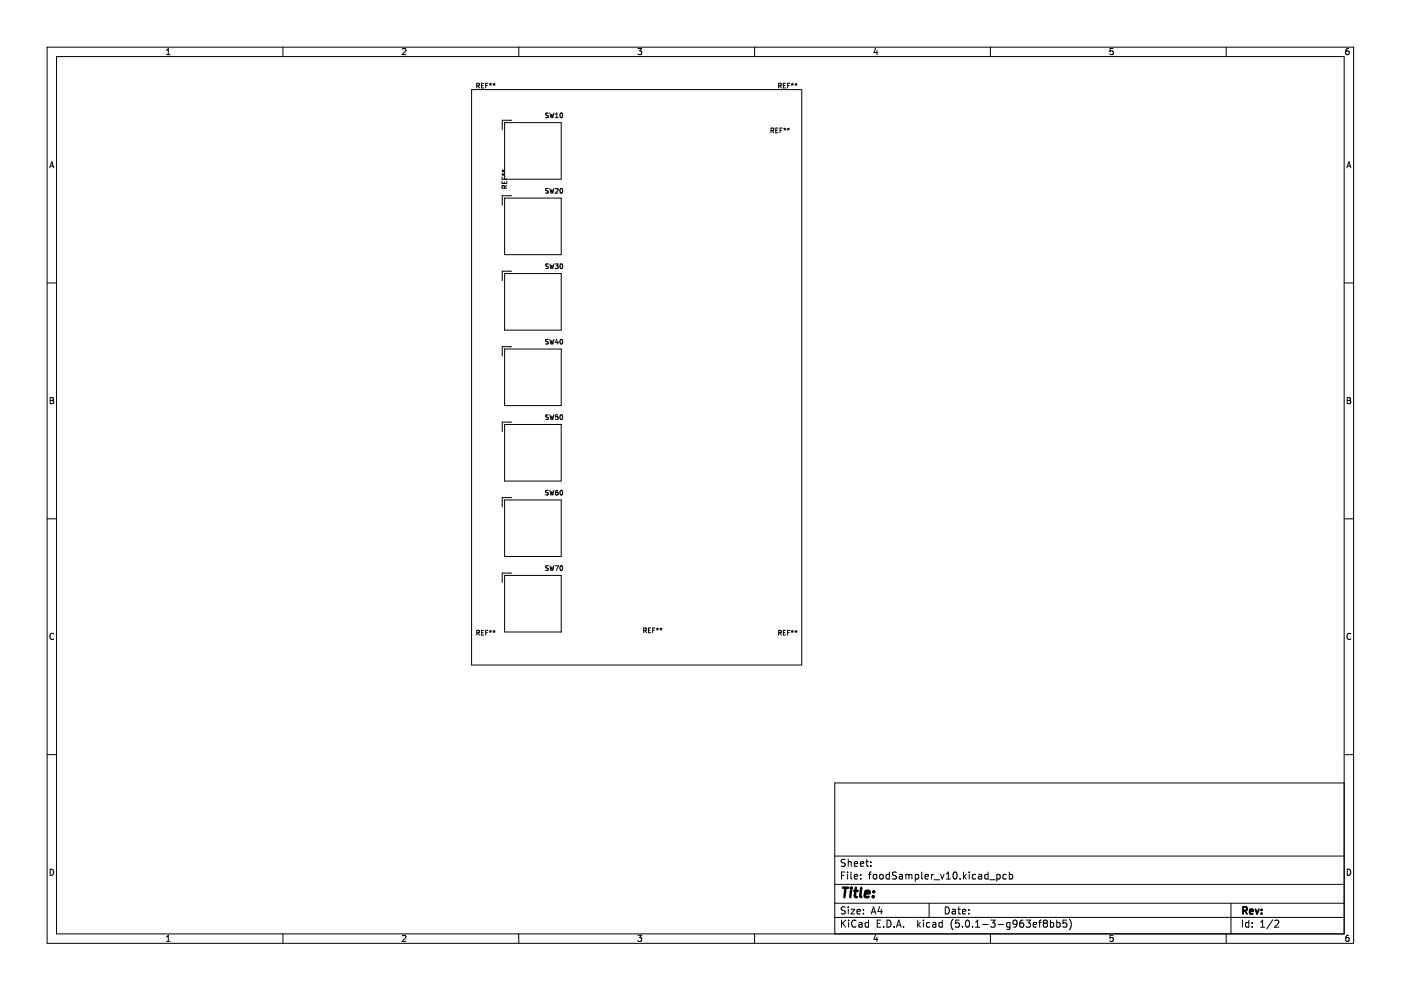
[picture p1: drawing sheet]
<svg xmlns="http://www.w3.org/2000/svg" width="297mm" height="210mm" viewBox="0 0 297 210" stroke-linecap="round" stroke-linejoin="round" font-family="sans-serif">
<g fill="none" stroke="#000" stroke-width=".21">
<path d="M10 10h277v190h-277zM12 12h273v186h-273zM35.3 11.6h.8M35.3 10.7l.4-.4v1.3M60 10v2M85.3 10.4l.5-.1 .3 .4-.9 .9h.9M100 19h70v122h-70zM101.1 18.2l.5-.1v-.4h-.5v1M101.3 18.2l.4 .5M102.1 18.1h.3M102.6 17.7h-.5v1h.5M103 18.1h.3"/>
<path d="M103.5 17.7h-.5v1M103.7 17.8l.3 .1M104 17.7v.2M104 17.9l-.2 .2M104 17.9l.1 .2M104.2 17.8l-.2 .1M104.5 17.8l.2 .1M104.7 17.7v.2M104.7 17.9l-.1 .2M104.7 17.9l.2 .2M105 17.8l-.3 .1M110 10v2"/>
<path d="M135.2 10.3h.9l-.5 .5 .4 .1v.6l-.2 .1-.6-.1M160 10v2M165.1 18.2l.5-.1v-.4h-.5v1M165.3 18.2l.4 .5M166.1 18.1h.3M166.6 17.7h-.5v1h.5M167 18.1h.3M167.5 17.7h-.5v1M167.7 17.8l.3 .1M168 17.7v.2M168 17.9l-.2 .2M168 17.9l.1 .2"/>
<path d="M168.2 17.8l-.2 .1M168.5 17.8l.2 .1M168.7 17.7v.2M168.7 17.9l-.1 .2M168.7 17.9l.2 .2M169 17.8l-.3 .1M185.6 10.2l-.3 1h.8M185.9 10.7v.9M210 10v2M236 10.3h-.6l-.1 .6 .6-.1 .1 .7-.2 .1-.5-.1M260 10v2M285.9 10.3l-.3 .1-.2 .2-.1 .7 .3 .3 .4-.1-.1-.7h-.3l-.3 .2"/>
<path d="M10.6 35.6l.4-1.3 .4 1.3M10.7 35.2h.6M106.4 37.5v.5h12.6v-12h-12v12M106.4 38.4v.5h1v-.5M106.4 37h.3M106.4 36.2h.3M106.6 36.8l.1 .2M106.6 36l.1 .2M106.7 37l-.1 .2M106.7 37l.2 .1M106.7 36.2l-.1 .3M106.7 36.2l.2 .2"/>
<path d="M106.9 36.9l-.2 .1M106.9 36.1l-.2 .1M106.9 37.7v.3M106.9 38.6v.3M107 39.9l-.1-.5h-.4l-.1 .5h1M107.4 39.3l-.4 .4M108.5 25.5h-2v2M116.2 24h-.5a.42 .42 0 0 0 .5 .6v.3h-.5M116.6 24l.2 1 .2-.8 .2 .8 .2-1M116.6 40l.2 1 .2-.8 .2 .8 .2-1M117.8 25h.5M117.8 24.2l.3-.2v1"/>
<path d="M118.9 24h.1a.49 .49 0 0 1 .3 .5 .49 .49 0 0 1-.4 .4l-.2-.3zM163.5 27.7l.5-.1v-.4h-.5v1M163.7 27.7l.4 .5M164.5 27.6h.3M165 27.2h-.5v1h.5M165.4 27.6h.3M165.9 27.2h-.5v1M166.1 27.3l.3 .1M166.4 27.2v.2M166.4 27.4l-.2 .2M166.4 27.4l.1 .2M166.6 27.3l-.2 .1"/>
<path d="M166.9 27.3l.2 .1M167.1 27.2v.2M167.1 27.4l-.1 .2M167.1 27.4l.2 .2M167.4 27.3l-.3 .1M285.6 35.6l.4-1.3 .4 1.3M285.7 35.2h.6M107 42h12v12h-12zM107 58h12v12h-12zM108.5 41.5h-2v2M108.5 57.5h-2v2M116.2 40h-.5a.42 .42 0 0 0 .5 .6v.3h-.5"/>
<path d="M116.2 56h-.5a.42 .42 0 0 0 .5 .6v.3h-.5M116.6 56l.2 1 .2-.8 .2 .8 .2-1M117.7 56h.6l-.3 .3 .3 .1v.5h-.6M117.8 40h.4l.1 .2-.6 .8h.6M118.9 40h.1a.49 .49 0 0 1 .3 .5 .49 .49 0 0 1-.4 .4l-.2-.3zM118.9 56h.1a.49 .49 0 0 1 .3 .5 .49 .49 0 0 1-.4 .4l-.2-.3zM10 60h2M107 74h12v12h-12zM108.5 73.5h-2v2M116.2 72h-.5a.42 .42 0 0 0 .5 .6v.3h-.5M116.6 72l.2 1 .2-.8 .2 .8 .2-1M118 71.9l-.2 .7h.6"/>
<path d="M118.2 72.3v.7M118.8 72h.2a.49 .49 0 0 1 .3 .5 .49 .49 0 0 1-.4 .4l-.2-.3zM285 60h2M10.6 84.3h.5l.2 .2-.2 .4 .2 .1 .1 .3-.3 .3h-.5zM10.6 84.9h.5M107 90h12v12h-12zM108.5 89.5h-2v2M116.2 88h-.5a.42 .42 0 0 0 .5 .6v.3h-.5M116.6 88l.2 1 .2-.8 .2 .8 .2-1M118.3 88h-.5v.4h.4l.1 .5h-.5M118.8 88h.2a.49 .49 0 0 1 .3 .5 .49 .49 0 0 1-.4 .4l-.2-.3zM285.6 84.3h.5l.2 .2-.2 .4 .2 .1 .1 .3-.3 .3h-.5z"/>
<path d="M285.6 84.9h.5M10 110h2M107 106h12v12h-12zM108.5 105.5h-2v2M116.2 104h-.5a.42 .42 0 0 0 .5 .6v.3h-.5M116.6 104l.2 1 .2-.8 .2 .8 .2-1M116.6 120l.2 1 .2-.8 .2 .8 .2-1M117.7 120h.7l-.4 1M118.2 104l-.4 .2v.6l.2 .2 .3-.1-.1-.5-.2-.1-.2 .2M118.8 104h.2a.49 .49 0 0 1 .3 .5 .49 .49 0 0 1-.4 .4l-.2-.3zM285 110h2M11.4 134.4a.58 .58 0 0 0-.8 .5 .58 .58 0 0 0 .8 .6"/>
<path d="M101.1 134.2l.5-.1v-.4h-.5v1M101.3 134.2l.4 .5M102.1 134.1h.3M102.6 133.7h-.5v1h.5M103 134.1h.3M103.5 133.7h-.5v1M103.7 133.8l.3 .1M104 133.7v.2M104 133.9l-.2 .2M104 133.9l.1 .2M104.2 133.8l-.2 .1M104.5 133.8l.2 .1"/>
<path d="M104.7 133.7v.2M104.7 133.9l-.1 .2M104.7 133.9l.2 .2M105 133.8l-.3 .1M107 122h12v12h-12zM108.5 121.5h-2v2M116.2 120h-.5a.42 .42 0 0 0 .5 .6v.3h-.5M118.8 120h.2a.49 .49 0 0 1 .3 .5 .49 .49 0 0 1-.4 .4l-.2-.3zM136.5 133.7l.5-.1v-.4h-.5v1M136.7 133.7l.4 .5M137.5 133.6h.3M138 133.2h-.5v1h.5"/>
<path d="M138.4 133.6h.3M138.9 133.2h-.5v1M139.1 133.3l.3 .1M139.4 133.2v.2M139.4 133.4l-.2 .2M139.4 133.4l.1 .2M139.6 133.3l-.2 .1M139.9 133.3l.2 .1M140.1 133.2v.2M140.1 133.4l-.1 .2M140.1 133.4l.2 .2M140.4 133.3l-.3 .1"/>
<path d="M165.1 134.2l.5-.1v-.4h-.5v1M165.3 134.2l.4 .5M166.1 134.1h.3M166.6 133.7h-.5v1h.5M167 134.1h.3M167.5 133.7h-.5v1M167.7 133.8l.3 .1M168 133.7v.2M168 133.9l-.2 .2M168 133.9l.1 .2M168.2 133.8l-.2 .1M168.5 133.8l.2 .1"/>
<path d="M168.7 133.7v.2M168.7 133.9l-.1 .2M168.7 133.9l.2 .2M169 133.8l-.3 .1M286.4 134.4a.58 .58 0 0 0-.8 .5 .58 .58 0 0 0 .8 .6M10 160h2M285 166h-108v32M285 160h2M10.6 184.3a.66 .66 0 0 1 .8 .6 .66 .66 0 0 1-.8 .7zM35.3 198.7l.4-.4v1.3M35.3 199.6h.8M60 198v2"/>
<path d="M85.3 198.4l.5-.1 .3 .4-.9 .9h.9M110 198v2M135.2 198.3h.9l-.5 .5 .4 .1v.6l-.2 .1-.6-.1M160 198v2M177 194.5h108M177 191.5h108M177 187.5h108M177 181.5h108M178.4 195.1v1.5M178.4 185.6h.5M178.6 195.7l.7 .9M179.1 184.9h-.7v1.5"/>
<path d="M179.2 192.4l-.6-.1-.2 .1v.5l.7 .2 .1 .4-.3 .3-.6-.1M179.2 182.3l-.6-.1-.2 .1v.5l.7 .2 .1 .4-.3 .3-.6-.1M179.3 195.1l-.9 .8M179.7 184.9v.1M179.7 185.4v1M179.8 182.2v1.5M179.8 192.3v.1M179.8 192.8v1M179.8 182.8l.3-.1 .3 .1 .1 .9M179.9 195.1v.1M179.9 195.6v1M180.4 192.8h.8l-.8 1h.8"/>
<path d="M180.4 184.9v1.3l.2 .2M181.1 185.9l.7-.2v-.2l-.5-.1-.2 .2 .1 .7h.6M181.1 183.2l.7-.2v-.2l-.5-.1-.2 .2 .1 .7h.6M181.5 195.2a.71 .71 0 0 0-1 .5 .71 .71 0 0 0 .7 .9l.3-.2M181.7 193.3l.7-.2-.1-.2-.4-.1-.2 .2 .1 .7h.5M182.1 195.7h.6l.1 .9M182.4 183.2l.7-.2v-.2l-.5-.1-.2 .2 .1 .7h.6M182.5 186.2v.2M182.5 185.5v.1M182.8 195.9l-.5 .1-.2 .2 .2 .4 .5-.1M183.1 193.6v.2M183.1 192.9v.1"/>
<path d="M183.6 182.7h.5M183.8 182.2v1.3l.3 .2M184.1 195.7l-.4-.1-.3 .3 .2 .6h.5M184.1 195.1v1.5M184.1 185.4h.6M184.6 183.5v.2M184.6 182.8v.1M184.7 193.8l.5-1.5 .5 1.5M184.7 184.9l-.4 .2v1.3M184.8 193.4h.8M185.2 185.5l.2-.1 .4 .1 .1 .6-.1 .2-.4 .1-.2-.2zM185.6 198.2l-.3 1h.8"/>
<path d="M185.9 198.7v.9M186 195.8h.5M186.5 192.2l-.4 1.1h1M186.6 185.5l.2-.1 .4 .1 .1 .6-.2 .2-.3 .1-.2-.2zM186.7 195.1h-.7v1.5h.7M186.8 192.8v1M187.3 196.4v.2M188.1 195.1a.76 .76 0 0 1 .8 .7 .76 .76 0 0 1-.8 .8zM188.6 185.5l-.5-.1-.3 .3 .2 .6h.6M188.6 184.9v1.5M189.6 196.4v.2M190.1 196.6l.5-1.5 .5 1.5"/>
<path d="M190.1 185l-.6-.1-.2 .1v.5l.6 .2 .2 .4-.3 .3-.6-.1M190.2 196.2h.7M190.7 185.5h.6v.9M191.3 185.7l-.5 .1-.2 .2 .2 .4 .5-.1M191.6 196.4v.2M192.1 185.5l.4-.1 .2 .2M192.1 185.4v1M192.7 185.6l.2-.2 .4 .1v.9M192.7 185.6v.8M194.1 185.5l.4-.1 .3 .3-.2 .6h-.5M194.1 185.4v1.5M194.6 195.1v1.5"/>
<path d="M194.7 196l.4 .6M195.1 195.6l-.5 .6M195.4 184.9v1.3l.2 .2M195.8 195.1v.1M195.8 195.6v1M196.1 185.9l.7-.2v-.2l-.5-.1-.2 .2 .1 .7h.6M197 191.5v3M197.1 195.7l-.4-.1-.3 .3 .2 .6h.5M197.5 185.4v1M197.8 195.7h.5l.1 .9M197.9 185.4l-.4 .3M198.1 186.5h1.1"/>
<path d="M198.4 195.9l-.5 .1-.2 .2 .2 .4 .5-.1M199.4 185.4l.4 1 .3-1M199.8 195.7l-.5-.1-.2 .3 .1 .6h.6M199.8 195.1v1.5M200.4 192.3a.76 .76 0 0 1 .9 .7 .76 .76 0 0 1-.9 .8zM200.6 186.4h.9M200.6 185.3l.5-.4v1.5M201.9 192.9h.6l.1 .9M202.1 194.9a1.72 1.72 0 0 0 0 2.3M202.2 185l.2-.1a.8 .8 0 0 1 .5 .7 .8 .8 0 0 1-.5 .8l-.3-.6zM202.6 193.1l-.5 .1-.3 .2 .3 .4 .5-.1M203.1 192.8h.5"/>
<path d="M203.3 192.3v1.3l.3 .2M203.3 195.1h-.7v.7l.2-.1h.5l.1 .2-.1 .5-.2 .2-.5-.2M203.6 186.2v.2M204.1 193.3l.7-.2-.1-.2-.4-.1-.2 .2v.7h.6M204.1 196.4v.2M204.3 184.9v1.5M204.4 185.8l.4 .6M204.8 195.2l.3-.1a.8 .8 0 0 1 .5 .7 .8 .8 0 0 1-.5 .8l-.4-.6zM204.8 185.4l-.5 .6M205.4 193.6v.2M205.4 192.9v.1M205.5 184.9v.1"/>
<path d="M205.5 185.4v1M206.2 196.4v.2M206.8 196.6h.9M206.8 195.5l.5-.4v1.5M206.8 185.5l-.4-.1-.3 .3 .2 .6h.5M207.5 185.5h.6v.9M208.1 185.7l-.5 .1-.2 .2 .2 .4 .5-.1M208.3 196h1.2M209.5 185.5l-.4-.1-.3 .3 .1 .6h.6M209.5 184.9v1.5M209.8 186.5h1.2M210 198v2"/>
<path d="M210.1 195.1h.9l-.5 .6 .4 .1v.6l-.2 .2-.6-.2M211.3 185.5l.5-.1 .3 .3-.2 .6h-.6M211.3 185.4v1.5M211.6 196h1.2M213.3 185.5l-.4-.1-.3 .3 .2 .6h.5M214 185.5l.4-.1 .3 .3-.1 .6h-.6M214 184.9v1.5M214.1 195.7l-.4-.1-.3 .3 .2 .6h.5M214.1 195.6v1.2l-.3 .3-.3-.1M215.6 195.7l-.3 .3-.4-.1-.1-.2v-.3l.3-.3 .4 .1 .1 .2a1 1 0 0 1-.4 1.2h-.3M216.9 195.1l-.4 .1a1.01 1.01 0 0 0 0 1.4l.5-.2 .1-.5-.3-.2h-.5l-.1 .2M217.6 195.1h.9l-.5 .6 .4 .1v.6l-.2 .2-.6-.2"/>
<path d="M219.1 196.1l.7-.2-.1-.2-.4-.1-.2 .2v.7h.6M220.2 195.6h.6M220.8 195.1l-.4 .2v1.3M221.5 195.7l-.3 .3v.3l.3 .3h.3l.3-.3v-.3l-.3-.3M221.5 195.7l-.3-.3 .3-.3h.3l.3 .3-.3 .3M221.5 195.7h.3M222.7 195.7l.4-.1 .3 .3-.1 .6h-.6M222.7 195.1v1.5M224.1 195.7l.4-.1 .3 .3-.2 .6h-.5M224.1 195.1v1.5M226.1 195.1h-.7l-.1 .7 .3-.1h.5l.1 .2-.1 .5-.2 .2-.6-.2M226.7 194.9a1.72 1.72 0 0 1 0 2.3"/>
<path d="M236 198.3h-.6l-.1 .6h.6l.1 .6-.2 .1-.5-.1M260 198v2M261 191.5v6.5M263.4 195.1v1.5M264.8 195.7l-.5-.1-.2 .3 .1 .6h.6M264.8 195.1v1.5M265.5 196.4v.2M265.5 195.7v.1M267.3 196.6h.8M267.3 195.5l.4-.4v1.5M269.8 195l-1.2 1.9M270.3 195.2l.5-.1 .3 .4-.9 1.1h.9"/>
<path d="M285.6 184.3a.66 .66 0 0 1 .8 .6 .66 .66 0 0 1-.8 .7zM285.9 198.3l-.3 .1-.2 .2-.1 .7 .3 .3 .4-.1-.1-.6-.3-.1-.3 .2"/>
</g>
<path d="M263.5 193.1l.8-.1 .1-.2-.1-.4-.8-.1v1.5M263.9 193.1l.5 .7M265 193.3l.7-.2-.1-.2-.4-.1-.2 .2v.7h.6M266.2 192.8l.3 1 .4-1M267.5 193.6v.2M267.5 192.9v.1" fill="none" stroke="#000" stroke-width=".39"/>
<path d="M178.7 188.2h1.1M179.3 188.2l-.3 2M180.4 188.9l-.1 1.3M180.5 188.2v.2M181.1 188.9h.8M181.5 188.2l-.3 1.7 .1 .2 .4 .1M182.6 188.2l-.2 1.7 .2 .3M183.4 189.5l1-.1-.1-.4-.5-.1-.4 .3v.9h.8M185.1 190v.2M185.3 189l-.1 .2" fill="none" stroke="#000" stroke-width=".52"/>
</svg>
